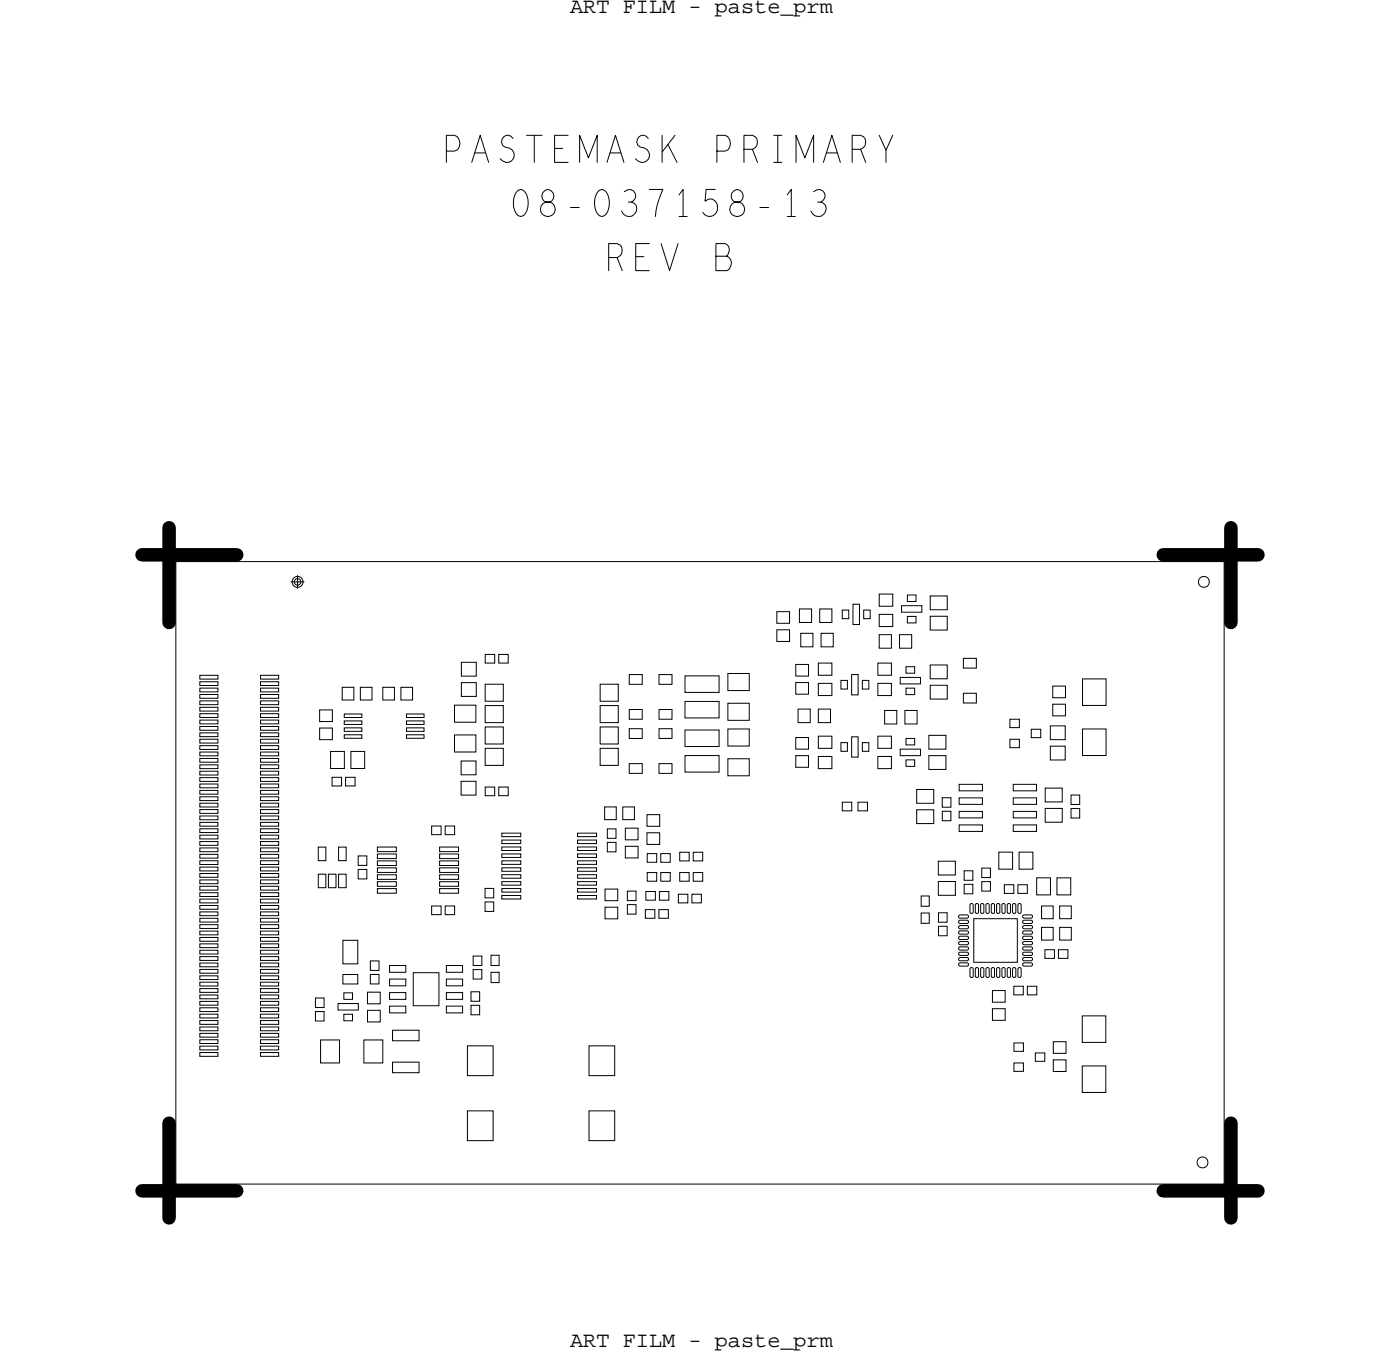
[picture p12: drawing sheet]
<svg xmlns="http://www.w3.org/2000/svg" width="131mm" height="128mm" viewBox="0 0 131 128" stroke-linecap="round" stroke-linejoin="round" font-family="sans-serif">
<defs><g id="words">
<g font-size="4.3">
<text x="41.6" y="15.2">PASTEMASK PRIMARY</text>
<text x="47.9" y="20.3">08-037158-13</text>
<text x="56.8" y="25.4">REV B</text>
</g>
<g font-size="2.1">
<text x="53.5" y="1.2">ART FILM - paste_prm</text>
<text x="53.5" y="126.4">ART FILM - paste_prm</text>
</g>
</g></defs>
<!-- layer: Board Outline -->
<path d="M13.3 52.1h8.9zM15.9 49.5v8.9zM109.2 52.1h8.9zM115.6 49.5v8.9zM13.3 111.8h8.9zM15.9 105.4v8.9zM109.2 111.8h8.9zM115.6 105.4v8.9z" fill="none" stroke="#000" stroke-width="1.3"/>
<path d="M16.5 52.7h98.4v58.4h-98.4z" fill="none" stroke="#000" stroke-width=".09"/>
<!-- layer: Nets -->
<g fill="none" stroke="#000" stroke-width=".09">
<path d="M72.9 59.1h1.2v1.1h-1.2zM72.9 57.4h1.2v1.1h-1.2zM75.1 57.1h1.1v1.3h-1.1zM75.2 59.4h1.1v1.3h-1.1zM77 57.1h1.1v1.3h-1.1zM77.1 59.4h1.1v1.3h-1.1zM79.1 57.3h.6v.8h-.6zM80.1 56.7h.6v1.9h-.6zM81.1 57.3h.6v.8h-.6zM82.5 59.6h1.2v1.2h-1.2zM82.5 57.7h1.3v1.1h-1.3zM82.5 55.8h1.3v1.1h-1.3z"/>
<path d="M84.5 59.6h1.1v1.2h-1.1zM84.6 56.8h2v.7h-2zM85.2 57.9h.8v.6h-.8zM85.2 55.8h.8v.6h-.8zM87.3 57.8h1.6v1.3h-1.6zM87.3 55.9h1.6v1.3h-1.6zM18.8 65.8h1.7v.3h-1.7zM18.8 64h1.7v.3h-1.7zM18.8 63.4h1.7v.3h-1.7zM18.8 71.2h1.7v.3h-1.7zM18.8 70.6h1.7v.3h-1.7zM18.8 70h1.7v.3h-1.7z"/>
<path d="M18.8 69.4h1.7v.3h-1.7zM18.8 68.8h1.7v.3h-1.7zM18.8 67.6h1.7v.3h-1.7zM18.8 67h1.7v.3h-1.7zM18.8 66.4h1.7v.3h-1.7zM18.8 65.2h1.7v.3h-1.7zM18.8 78.4h1.7v.3h-1.7zM18.8 77.2h1.7v.3h-1.7zM18.8 76.6h1.7v.3h-1.7zM18.8 76h1.7v.3h-1.7zM18.8 74.8h1.7v.3h-1.7zM18.8 74.2h1.7v.3h-1.7z"/>
<path d="M18.8 73.6h1.7v.3h-1.7zM18.8 73h1.7v.3h-1.7zM18.8 72.4h1.7v.3h-1.7zM18.8 79.6h1.7v.3h-1.7zM18.8 79h1.7v.3h-1.7zM18.8 64.6h1.7v.3h-1.7zM18.8 71.8h1.7v.3h-1.7zM18.8 68.2h1.7v.3h-1.7zM18.8 77.8h1.7v.3h-1.7zM18.8 75.4h1.7v.3h-1.7zM24.5 76.6h1.7v.3h-1.7zM24.5 77.2h1.7v.3h-1.7z"/>
<path d="M24.5 74.8h1.7v.3h-1.7zM24.5 74.2h1.7v.3h-1.7zM24.5 76h1.7v.3h-1.7zM24.5 77.8h1.7v.3h-1.7zM24.5 64h1.7v.3h-1.7zM24.5 63.4h1.7v.3h-1.7zM24.5 71.2h1.7v.3h-1.7zM24.5 70.6h1.7v.3h-1.7zM24.5 70h1.7v.3h-1.7zM24.5 69.4h1.7v.3h-1.7zM24.5 68.8h1.7v.3h-1.7zM24.5 67.6h1.7v.3h-1.7z"/>
<path d="M24.5 67h1.7v.3h-1.7zM24.5 66.4h1.7v.3h-1.7zM24.5 65.8h1.7v.3h-1.7zM24.5 65.2h1.7v.3h-1.7zM24.5 73.6h1.7v.3h-1.7zM24.5 73h1.7v.3h-1.7zM24.5 72.4h1.7v.3h-1.7zM24.5 79.6h1.7v.3h-1.7zM24.5 79h1.7v.3h-1.7zM24.5 64.6h1.7v.3h-1.7zM24.5 71.8h1.7v.3h-1.7zM24.5 68.2h1.7v.3h-1.7z"/>
<path d="M24.5 78.4h1.7v.3h-1.7zM24.5 75.4h1.7v.3h-1.7zM29.9 79.5h.7v1.3h-.7zM30 66.6h1.2v1.1h-1.2zM30 68.3h1.2v1.1h-1.2zM31 70.5h1.3v1.6h-1.3zM31.2 72.9h.9v.9h-.9zM31.8 79.5h.7v1.3h-.7zM32.1 64.5h1.1v1.2h-1.1zM32.3 67.7h1.7v.3h-1.7zM32.3 67h1.7v.3h-1.7zM32.3 69h1.7v.3h-1.7z"/>
<path d="M32.3 68.3h1.7v.3h-1.7zM32.4 72.9h.9v.9h-.9zM32.9 70.5h1.3v1.6h-1.3zM33.8 64.5h1.1v1.2h-1.1zM35.4 79.5h1.8v.4h-1.8zM35.9 64.5h1.1v1.2h-1.1zM37.6 64.5h1.1v1.2h-1.1zM38.2 69h1.6v.3h-1.6zM38.2 68.3h1.6v.3h-1.6zM38.2 67.7h1.6v.3h-1.6zM38.2 67h1.6v.3h-1.6zM40.5 77.5h.9v.8h-.9z"/>
<path d="M41.3 79.5h1.8v.4h-1.8zM41.8 77.5h.9v.8h-.9zM42.7 69h2v1.6h-2zM42.7 66.2h2v1.6h-2zM43.3 73.3h1.4v1.3h-1.4zM43.3 71.4h1.4v1.3h-1.4zM43.3 62.2h1.4v1.3h-1.4zM43.3 64.1h1.4v1.3h-1.4zM45.6 64.2h1.7v1.6h-1.7zM45.6 70.2h1.7v1.6h-1.7zM45.6 68.2h1.7v1.6h-1.7zM45.6 66.2h1.7v1.6h-1.7z"/>
<path d="M45.6 73.9h.8v.8h-.8zM45.6 61.4h.8v.8h-.8zM46.8 61.4h.9v.8h-.9zM46.8 73.9h.9v.8h-.9zM47.1 78.2h1.8v.3h-1.8zM47.1 78.8h1.8v.4h-1.8zM47.1 79.5h1.8v.3h-1.8zM54.2 78.2h1.8v.3h-1.8zM54.2 78.8h1.8v.4h-1.8zM54.2 79.5h1.8v.3h-1.8zM56.3 64.2h1.7v1.6h-1.7zM56.3 70.2h1.7v1.6h-1.7z"/>
<path d="M56.3 66.2h1.7v1.6h-1.7zM56.3 68.2h1.7v1.6h-1.7zM56.8 75.7h1.1v1.2h-1.1zM57 77.8h.8v.9h-.8zM57 79.1h.8v.8h-.8zM58.5 75.7h1.1v1.2h-1.1zM58.7 79.4h1.2v1.1h-1.2zM58.7 77.7h1.2v1.1h-1.2zM59.1 63.3h1.2v.9h-1.2zM59.1 66.6h1.2v.9h-1.2zM59.1 71.7h1.2v.9h-1.2zM59.1 68.4h1.2v.9h-1.2z"/>
<path d="M60.7 76.5h1.2v1h-1.2zM60.7 78.2h1.2v1h-1.2zM61.9 68.4h1.2v.9h-1.2zM61.9 71.7h1.2v.9h-1.2zM61.9 66.6h1.2v.9h-1.2zM61.9 63.3h1.2v.9h-1.2zM63.8 80h.9v.8h-.9zM64.3 65.8h3.2v1.6h-3.2zM64.3 63.4h3.2v1.6h-3.2zM64.3 68.5h3.2v1.6h-3.2zM64.3 70.9h3.2v1.6h-3.2zM65.1 80h.9v.8h-.9z"/>
<path d="M68.3 63.2h2v1.6h-2zM68.3 71.2h2v1.6h-2zM68.3 66h2v1.6h-2zM68.3 68.4h2v1.6h-2zM74.7 62.4h1.2v1h-1.2zM74.7 70.9h1.2v1.1h-1.2zM74.7 64.1h1.2v1.1h-1.2zM74.7 69.2h1.2v1.1h-1.2zM74.9 66.5h1.2v1.3h-1.2zM76.8 69.1h1.3v1.1h-1.3zM76.8 71h1.3v1.1h-1.3zM76.8 64.1h1.3v1.2h-1.3z"/>
<path d="M76.8 66.5h1.2v1.3h-1.2zM76.8 62.2h1.3v1.2h-1.3zM79 63.9h.6v.8h-.6zM79 69.7h.6v.8h-.6zM79.1 75.3h.9v.8h-.9zM80 63.3h.6v1.9h-.6zM80 69.2h.6v1.9h-.6zM80.6 75.3h.8v.8h-.8zM81 63.9h.6v.8h-.6zM81 69.7h.6v.8h-.6zM82.4 62.2h1.3v1.2h-1.3zM82.4 64.1h1.3v1.2h-1.3z"/>
<path d="M82.4 71h1.3v1.1h-1.3zM82.4 69.1h1.3v1.1h-1.3zM83.1 66.7h1.1v1.2h-1.1zM84.5 70.3h1.9v.6h-1.9zM84.5 63.6h1.9v.6h-1.9zM85 66.7h1.1v1.2h-1.1zM85.1 62.6h.8v.6h-.8zM85.1 64.6h.8v.6h-.8zM85.1 71.3h.8v.6h-.8zM85.1 69.3h.8v.6h-.8zM86.1 76h1.6v1.3h-1.6zM86.1 74.1h1.6v1.3h-1.6z"/>
<path d="M87.2 70.9h1.6v1.3h-1.6zM87.2 69h1.6v1.3h-1.6zM87.3 62.4h1.6v1.3h-1.6zM87.3 64.3h1.6v1.3h-1.6zM88.5 76.1h.8v.9h-.8zM88.5 74.9h.8v.9h-.8zM90.1 77.4h2.1v.6h-2.1zM90.1 73.6h2.1v.6h-2.1zM90.1 76.1h2.1v.7h-2.1zM90.1 74.9h2.1v.6h-2.1zM90.4 61.8h1.3v.9h-1.3zM90.4 65.1h1.3v.9h-1.3z"/>
<path d="M93.8 80h1.3v1.6h-1.3zM94.8 67.5h.9v.8h-.9zM94.8 69.4h.9v.8h-.9zM95.1 76.1h2.2v.7h-2.2zM95.1 73.6h2.2v.6h-2.2zM95.1 74.9h2.2v.6h-2.2zM95.1 77.4h2.2v.6h-2.2zM95.7 80h1.3v1.6h-1.3zM96.8 68.4h.9v.8h-.9zM98.1 75.9h1.6v1.3h-1.6zM98.1 74h1.6v1.3h-1.6zM98.6 68.1h1.4v1.3h-1.4z"/>
<path d="M98.6 70h1.4v1.3h-1.4zM98.8 66.1h1.2v1.1h-1.2zM98.8 64.4h1.2v1.1h-1.2zM100.6 75.9h.8v.9h-.8zM100.6 74.6h.8v.9h-.8zM101.6 68.4h2.2v2.5h-2.2zM101.6 63.7h2.2v2.5h-2.2zM18.8 85h1.7v.3h-1.7zM18.8 84.4h1.7v.3h-1.7zM18.8 83.8h1.7v.3h-1.7zM18.8 83.2h1.7v.3h-1.7zM18.8 82h1.7v.3h-1.7z"/>
<path d="M18.8 81.4h1.7v.3h-1.7zM18.8 80.8h1.7v.3h-1.7zM18.8 80.2h1.7v.3h-1.7zM18.8 92.2h1.7v.3h-1.7zM18.8 91.6h1.7v.3h-1.7zM18.8 91h1.7v.3h-1.7zM18.8 90.4h1.7v.3h-1.7zM18.8 89.8h1.7v.3h-1.7zM18.8 88.6h1.7v.3h-1.7zM18.8 88h1.7v.3h-1.7zM18.8 87.4h1.7v.3h-1.7zM18.8 86.8h1.7v.3h-1.7z"/>
<path d="M18.8 86.2h1.7v.3h-1.7zM18.8 98.2h1.7v.3h-1.7zM18.8 96.4h1.7v.3h-1.7zM18.8 95.2h1.7v.3h-1.7zM18.8 94.6h1.7v.3h-1.7zM18.8 94h1.7v.3h-1.7zM18.8 93.4h1.7v.3h-1.7zM18.8 82.6h1.7v.3h-1.7zM18.8 89.2h1.7v.3h-1.7zM18.8 85.6h1.7v.3h-1.7zM18.8 97.6h1.7v.3h-1.7zM18.8 97h1.7v.3h-1.7z"/>
<path d="M18.8 95.8h1.7v.3h-1.7zM18.8 92.8h1.7v.3h-1.7zM18.8 98.8h1.7v.3h-1.7zM24.5 85h1.7v.3h-1.7zM24.5 84.4h1.7v.3h-1.7zM24.5 83.8h1.7v.3h-1.7zM24.5 83.2h1.7v.3h-1.7zM24.5 82h1.7v.3h-1.7zM24.5 81.4h1.7v.3h-1.7zM24.5 80.8h1.7v.3h-1.7zM24.5 80.2h1.7v.3h-1.7zM24.5 91.6h1.7v.3h-1.7z"/>
<path d="M24.5 91h1.7v.3h-1.7zM24.5 90.4h1.7v.3h-1.7zM24.5 89.8h1.7v.3h-1.7zM24.5 88.6h1.7v.3h-1.7zM24.5 88h1.7v.3h-1.7zM24.5 87.4h1.7v.3h-1.7zM24.5 86.8h1.7v.3h-1.7zM24.5 86.2h1.7v.3h-1.7zM24.5 98.8h1.7v.3h-1.7zM24.5 98.2h1.7v.3h-1.7zM24.5 95.2h1.7v.3h-1.7zM24.5 94.6h1.7v.3h-1.7z"/>
<path d="M24.5 94h1.7v.3h-1.7zM24.5 93.4h1.7v.3h-1.7zM24.5 92.8h1.7v.3h-1.7zM24.5 82.6h1.7v.3h-1.7zM24.5 92.2h1.7v.3h-1.7zM24.5 89.2h1.7v.3h-1.7zM24.5 85.6h1.7v.3h-1.7zM24.5 97.6h1.7v.3h-1.7zM24.5 97h1.7v.3h-1.7zM24.5 95.8h1.7v.3h-1.7zM24.5 96.4h1.7v.3h-1.7zM29.6 93.7h.8v.9h-.8z"/>
<path d="M29.6 94.9h.8v.9h-.8zM29.9 82h.7v1.3h-.7zM30.1 97.6h1.8v2.2h-1.8zM30.8 82h.7v1.3h-.7zM31.7 94.2h1.9v.6h-1.9zM31.8 82h.7v1.3h-.7zM32.2 91.5h1.4v.8h-1.4zM32.2 88.2h1.4v2.3h-1.4zM32.3 93.2h.8v.6h-.8zM32.3 95.2h.8v.6h-.8zM33.6 81.6h.8v.9h-.8zM33.6 80.3h.8v.9h-.8z"/>
<path d="M34.2 97.6h1.7v2.2h-1.7zM34.5 93.1h1.2v1.1h-1.2zM34.5 94.8h1.2v1.1h-1.2zM34.8 90.2h.8v.9h-.8zM34.8 91.5h.8v.8h-.8zM35.4 80.8h1.8v.4h-1.8zM35.4 81.4h1.8v.5h-1.8zM35.4 80.1h1.8v.5h-1.8zM35.4 82.1h1.8v.4h-1.8zM35.4 82.7h1.8v.5h-1.8zM35.4 83.4h1.8v.4h-1.8zM36.6 90.6h1.5v.6h-1.5z"/>
<path d="M36.6 94.4h1.5v.7h-1.5zM36.6 93.2h1.5v.6h-1.5zM36.6 91.9h1.5v.6h-1.5zM36.9 96.7h2.4v1h-2.4zM36.9 99.7h2.4v1h-2.4zM38.8 91.3h2.4v3.1h-2.4zM40.5 85h.9v.8h-.9zM41.3 80.8h1.8v.4h-1.8zM41.3 81.4h1.8v.5h-1.8zM41.3 80.1h1.8v.5h-1.8zM41.3 82.1h1.8v.4h-1.8zM41.3 82.7h1.8v.5h-1.8z"/>
<path d="M41.3 83.4h1.8v.4h-1.8zM41.8 85h.9v.8h-.9zM41.9 90.6h1.5v.6h-1.5zM41.9 91.9h1.5v.6h-1.5zM41.9 94.4h1.5v.7h-1.5zM41.9 93.2h1.5v.6h-1.5zM43.9 98.2h2.4v2.7h-2.4zM44.2 93.1h.8v.9h-.8zM44.2 94.3h.8v.9h-.8zM44.4 89.7h.8v.9h-.8zM44.4 91h.8v.9h-.8zM45.5 84.6h.9v.9h-.9z"/>
<path d="M45.5 83.4h.9v.9h-.9zM46.1 89.6h.8v1h-.8zM46.1 91.2h.8v1h-.8zM47.1 80.1h1.8v.4h-1.8zM47.1 82.7h1.8v.4h-1.8zM47.1 82.1h1.8v.3h-1.8zM47.1 81.4h1.8v.4h-1.8zM47.1 80.8h1.8v.3h-1.8zM47.1 84h1.8v.4h-1.8zM47.1 83.4h1.8v.3h-1.8zM54.2 82.1h1.8v.3h-1.8zM54.2 81.4h1.8v.4h-1.8z"/>
<path d="M54.2 80.8h1.8v.3h-1.8zM54.2 82.7h1.8v.4h-1.8zM54.2 83.4h1.8v.3h-1.8zM54.2 80.1h1.8v.4h-1.8zM54.2 84h1.8v.4h-1.8zM55.3 98.2h2.4v2.7h-2.4zM56.8 83.4h1.2v1.1h-1.2zM56.8 85.1h1.2v1.1h-1.2zM58.9 83.6h.8v.9h-.8zM58.9 84.9h.8v.9h-.8zM60.6 85.4h.9v.8h-.9zM60.6 83.7h.9v.8h-.9z"/>
<path d="M60.8 81.9h.9v.8h-.9zM60.8 80.1h.9v.8h-.9zM61.9 85.4h.9v.8h-.9zM61.9 83.7h.9v.8h-.9zM62 81.9h.9v.8h-.9zM62 80.1h.9v.8h-.9zM63.7 83.9h.9v.8h-.9zM63.8 81.9h.9v.8h-.9zM65 83.9h.8v.8h-.8zM65.1 81.9h.9v.8h-.9zM86.5 85.7h.7v1h-.7zM86.5 84.1h.7v1h-.7z"/>
<path d="M88.1 80.8h1.6v1.3h-1.6zM88.1 82.7h1.6v1.3h-1.6zM88.1 86.9h.8v.9h-.8zM88.1 85.7h.8v.9h-.8zM90 86.4h.1h.7h.1v.2l-.1 .1h-.7l-.1-.1zM90 89.9h.1h.7h.1v.2l-.1 .1h-.7l-.1-.1zM90 89.4h.1h.7h.1v.2l-.1 .1h-.7l-.1-.1zM90 88.9h.1h.7h.1v.2l-.1 .1h-.7l-.1-.1zM90 88.4h.1h.7h.1v.2l-.1 .1h-.7l-.1-.1zM90 86.9h.1h.7h.1v.2l-.1 .1h-.7l-.1-.1zM90 87.4h.1h.7h.1v.2l-.1 .1h-.7l-.1-.1zM90 87.9h.1h.7h.1v.2l-.1 .1h-.7l-.1-.1z"/>
<path d="M90 85.9h.1h.7h.1v.2l-.1 .1h-.7l-.1-.1zM90 90.4h.1h.7h.1v.2l-.1 .1h-.7l-.1-.1zM90.5 81.7h.8v.9h-.8zM90.5 83h.8v.9h-.8zM91.1 84.8h.2l.1 .1v.7l-.1 .1h-.2v-.1v-.7zM91.1 90.8h.2l.1 .2v.6l-.1 .1h-.2v-.1v-.6zM91.4 86.2h4.1v4.1h-4.1zM91.6 90.8h.2l.1 .2v.6l-.1 .1h-.2v-.1v-.6zM91.6 84.8h.2l.1 .1v.7l-.1 .1h-.2v-.1v-.7zM92.1 90.8h.2l.1 .2v.6l-.1 .1h-.2v-.1v-.6zM92.1 84.8h.2l.1 .1v.7l-.1 .1h-.2v-.1v-.7zM92.2 81.5h.8v.9h-.8z"/>
<path d="M92.2 82.7h.8v.9h-.8zM92.6 84.8h.2l.1 .1v.7l-.1 .1h-.2v-.1v-.7zM92.6 90.8h.2l.1 .2v.6l-.1 .1h-.2v-.1v-.6zM93.1 90.8h.2l.1 .2v.6l-.1 .1h-.2v-.1v-.6zM93.1 84.8h.2l.1 .1v.7l-.1 .1h-.2v-.1v-.7zM93.2 93h1.2v1.1h-1.2zM93.2 94.7h1.2v1.1h-1.2zM93.6 90.8h.2l.1 .2v.6l-.1 .1h-.2v-.1v-.6zM93.6 84.8h.2l.1 .1v.7l-.1 .1h-.2v-.1v-.7zM94.1 84.8h.2l.1 .1v.7l-.1 .1h-.2v-.1v-.7zM94.1 90.8h.2l.1 .2v.6l-.1 .1h-.2v-.1v-.6zM94.3 83h.9v.8h-.9z"/>
<path d="M94.6 90.8h.2l.1 .2v.6l-.1 .1h-.2v-.1v-.6zM94.6 84.8h.2l.1 .1v.7l-.1 .1h-.2v-.1v-.7zM95.1 84.8h.2l.1 .1v.7l-.1 .1h-.2v-.1v-.7zM95.1 90.8h.2l.1 .2v.6l-.1 .1h-.2v-.1v-.6zM95.2 92.6h.9v.8h-.9zM95.2 97.9h.9v.8h-.9zM95.2 99.8h.9v.7h-.9zM95.6 83h.9v.8h-.9zM95.6 84.8h.2l.1 .1v.7l-.1 .1h-.2v-.1v-.7zM95.6 90.8h.2l.1 .2v.6l-.1 .1h-.2v-.1v-.6zM96 87.9h.2h.6h.1v.2l-.1 .1h-.6l-.2-.1zM96 88.9h.2h.6h.1v.2l-.1 .1h-.6l-.2-.1z"/>
<path d="M96 86.4h.2h.6h.1v.2l-.1 .1h-.6l-.2-.1zM96 86.9h.2h.6h.1v.2l-.1 .1h-.6l-.2-.1zM96 89.4h.2h.6h.1v.2l-.1 .1h-.6l-.2-.1zM96 90.4h.2h.6h.1v.2l-.1 .1h-.6l-.2-.1zM96 89.9h.2h.6h.1v.2l-.1 .1h-.6l-.2-.1zM96 88.4h.2h.6h.1v.2l-.1 .1h-.6l-.2-.1zM96 87.4h.2h.6h.1v.2l-.1 .1h-.6l-.2-.1zM96 85.9h.2h.6h.1v.2l-.1 .1h-.6l-.2-.1zM96.5 92.6h.8v.8h-.8zM97.2 98.8h.9v.8h-.9zM97.3 82.4h1.3v1.6h-1.3zM97.8 85h1.1v1.2h-1.1z"/>
<path d="M97.8 87h1.1v1.2h-1.1zM98.1 89.1h.9v.8h-.9zM98.9 99.5h1.2v1.1h-1.2zM98.9 97.8h1.2v1.1h-1.2zM99.2 82.4h1.3v1.6h-1.3zM99.4 89.1h.9v.8h-.9zM99.5 85h1.1v1.2h-1.1zM99.5 87h1.1v1.2h-1.1zM101.6 95.3h2.2v2.5h-2.2zM43.9 104.3h2.4v2.7h-2.4zM55.3 104.3h2.4v2.7h-2.4zM101.6 100h2.2v2.5h-2.2z"/>
<circle cx="27.9" cy="54.6" r=".51"/>
<circle cx="113" cy="54.6" r=".51"/>
<circle cx="112.9" cy="109.1" r=".51"/>
</g>
<!-- layer: Drawing Origin -->
<path d="M27.3 54.6h1.3M27.7 54.4l.2-.1 .3 .1v.2v.2l-.3 .1-.2-.1-.1-.2zM27.9 54v1.2" fill="none" stroke="#000" stroke-width=".09"/>
<use href="#words"/>
</svg>
